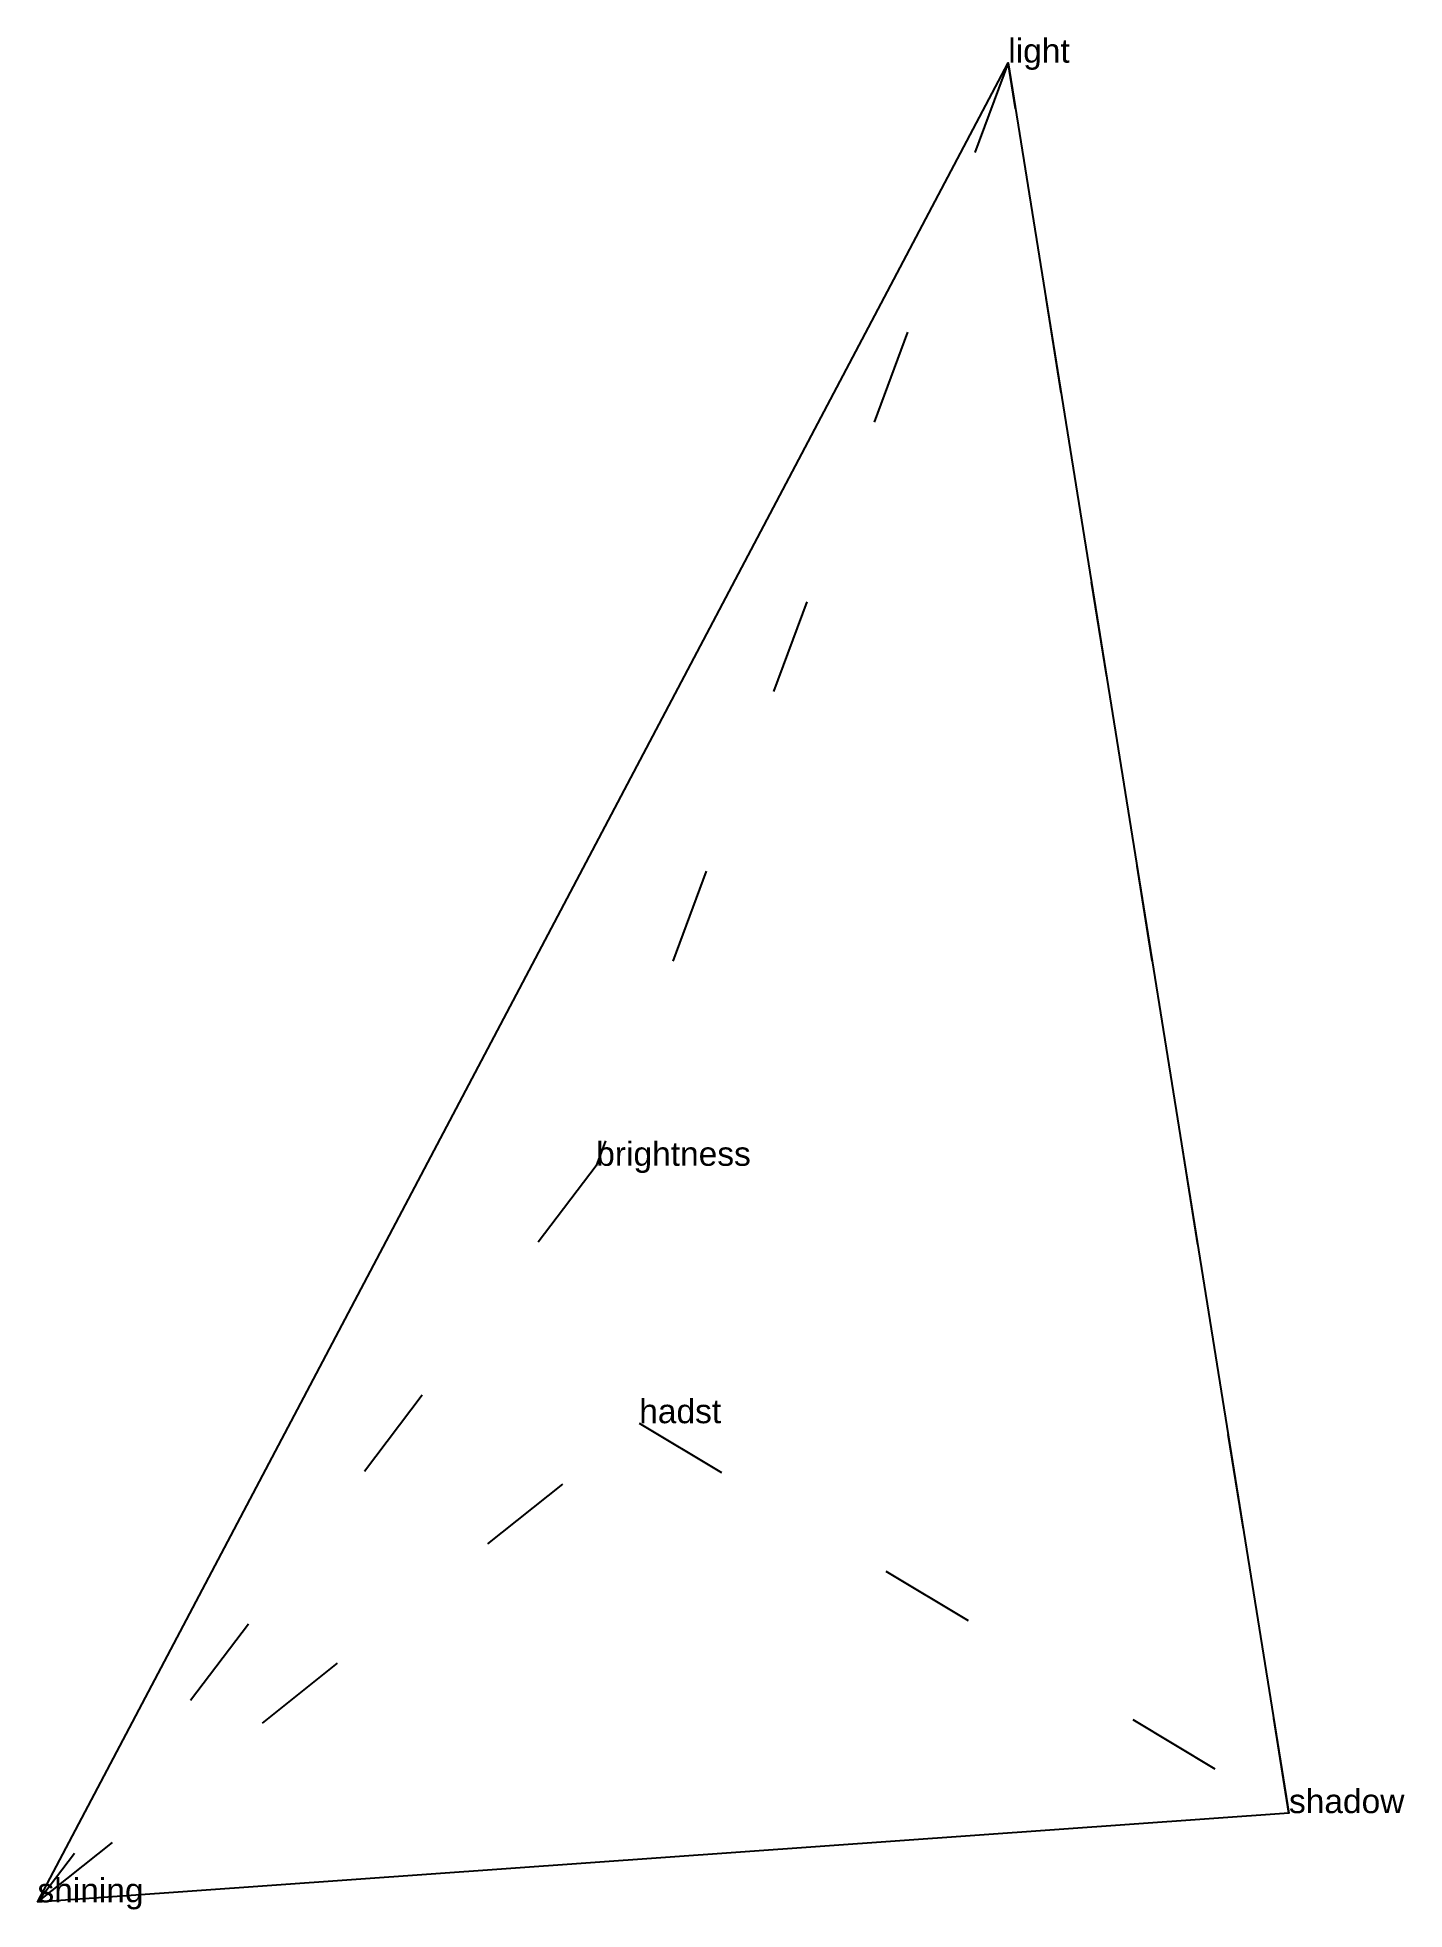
# Model space of a CAD drawing. Extents: x -0.37 to 1.05, y -0.06 to 1.89.
import ezdxf

# ---------------------------------------------------------------- set-up
doc = ezdxf.new("R2010")
doc.units = 0
doc.linetypes.add('DOT', pattern=[0.2, 0, -0.2])
doc.layers.add('TEXT', color=1, linetype='CONTINUOUS')
doc.styles.get("Standard").update_dxf_attribs({"font": 'arial.ttf'})

msp = doc.modelspace()

# ---------------------------------------------------------------- linework, layer by layer
at = {"layer": 'INTERNAL', "linetype": 'DOT'}
msp.add_polyline3d([(0.6395, 1.8668, 0), (0.21, 0.7165, 0), (-0.3725, -0.0515, 0), (0.2548, 0.4481, 0), (0.9321, 0.0415, 0), (0.6395, 1.8668, 0)], close=True, dxfattribs=at)
at = {"layer": 'OUTLINE', "linetype": 'CONTINUOUS'}
msp.add_polyline3d([(-0.3725, -0.0515, 0), (0.6395, 1.8668, 0), (0.9321, 0.0415, 0), (-0.3725, -0.0515, 0)], close=True, dxfattribs=at)

# ---------------------------------------------------------------- texts
at = {"layer": 'TEXT'}
for s, p in [('light', (0.6395, 1.8668)), ('brightness', (0.21, 0.7165)), ('hadst', (0.2548, 0.4481)), ('shadow', (0.9321, 0.0415)), ('shining', (-0.3725, -0.0515))]:
    msp.add_text(s, height=0.025, dxfattribs=at).set_placement(p)

doc.saveas('drawing.dxf')
